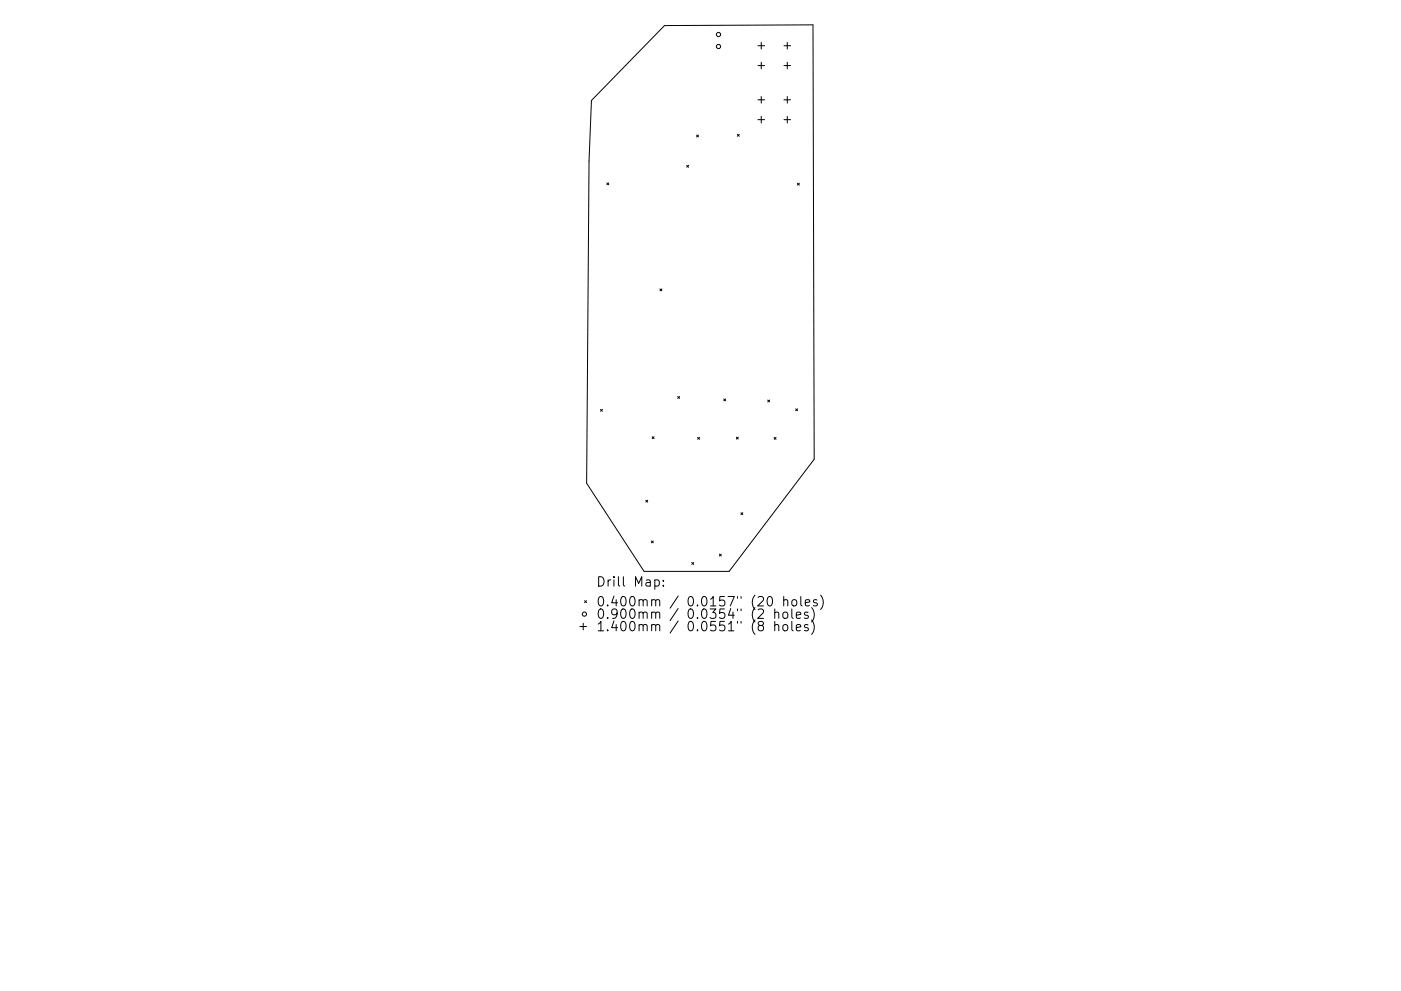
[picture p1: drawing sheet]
<svg xmlns="http://www.w3.org/2000/svg" width="297mm" height="210mm" viewBox="0 0 297 210" stroke-linecap="round" stroke-linejoin="round" font-family="sans-serif">
<defs><g id="words">
<g font-size="2.8">
<text x="126.4" y="124.5">Drill Map:</text>
<text x="126.4" y="128.7">0.400mm / 0.0157&quot; (20 holes)</text>
<text x="126.4" y="131.3">0.900mm / 0.0354&quot; (2 holes)</text>
<text x="126.4" y="133.9">1.400mm / 0.0551&quot; (8 holes)</text>
</g>
</g></defs>
<g fill="none" stroke="#000" stroke-width=".21">
<path d="M140.9 5.4l31.5-.1 .2 92.1-18 23.8h-18l-12.2-18.7 .5-68.3 .5-12.9zM160.7 9.7h1.4M160.7 13.9h1.4M161.4 9v1.4M161.4 13.2v1.4M166.2 9.7h1.4M166.2 13.9h1.4M166.9 9v1.4M166.9 13.2v1.4M128.7 38.8l.4 .4M129.1 38.8l-.4 .4M145.6 35.1l.4 .4"/>
<path d="M146 35.1l-.4 .4M147.7 28.7l.4 .4M148.1 28.7l-.4 .4M156.3 28.5l.4 .4M156.7 28.5l-.4 .4M160.7 21.2h1.4M160.7 25.4h1.4M161.4 20.5v1.4M161.4 24.7v1.4M166.2 21.2h1.4M166.2 25.4h1.4M166.9 20.5v1.4"/>
<path d="M166.9 24.7v1.4M169.1 38.9l.4 .4M169.5 38.9l-.4 .4M139.9 61.3l.4 .4M140.3 61.3l-.4 .4M127.3 86.9l.4 .4M127.7 86.9l-.4 .4M138.3 92.7l.4 .4M138.7 92.7l-.4 .4M143.7 84.1l.4 .4M144.1 84.1l-.4 .4M147.9 92.8l.4 .4"/>
<path d="M148.3 92.8l-.4 .4M153.5 84.6l.4 .4M153.9 84.6l-.4 .4M156.1 92.8l.4 .4M156.5 92.8l-.4 .4M162.8 84.9l.4 .4M163.2 84.9l-.4 .4M164.1 92.8l.4 .4M164.5 92.8l-.4 .4M168.7 86.7l.4 .4M169.1 86.7l-.4 .4M136.9 106.1l.4 .4"/>
<path d="M137.3 106.1l-.4 .4M138.1 114.8l.4 .4M138.5 114.8l-.4 .4M146.7 119.3l.4 .4M147.1 119.3l-.4 .4M152.5 117.6l.4 .4M152.9 117.6l-.4 .4M157.1 108.8l.4 .4M157.5 108.8l-.4 .4M122.9 132.9h1.5M123.7 132.2v1.4M124 127.5l.4 .4"/>
<path d="M124.4 127.5l-.4 .4M138.8 123.1l.6-.1 .4 .4v.6l-.2 .3h-.8M140.6 124.2v.2M140.6 123.1v.2M162.8 126.7l.5-.1a1.25 1.25 0 0 1 0 2l-.4-.1-.2-.3-.1-.9zM164.3 130.1a.5 .5 0 0 1 .8 0v1.1M164.3 132.7a.5 .5 0 0 1 .8 .1v1M164.3 129.2v2M164.3 131.8v2M166.1 130.1a.54 .54 0 0 1 .5-.2 .54 .54 0 0 1 .4 .3v.6a.54 .54 0 0 1-.5 .4 .54 .54 0 0 1-.5-.4zM166.1 132.7a.54 .54 0 0 1 .5-.2 .54 .54 0 0 1 .4 .4v.6a.54 .54 0 0 1-.5 .4 .54 .54 0 0 1-.5-.4zM166.2 127.4l.3-.2 .4 .1 .1 1.3"/>
<path d="M166.2 126.6v2M167.9 129.2v1.7l.3 .3M167.9 131.8v1.8l.3 .2M168.1 127.3l.2-.1a.54 .54 0 0 1 .6 .4v.6a.54 .54 0 0 1-.5 .4 .54 .54 0 0 1-.5-.4v-.6zM168.8 130.5l1-.2-.1-.3-.6-.1-.3 .2 .1 1h.8M168.8 133.2l1-.2-.1-.4-.6-.1-.3 .3 .1 .9h.8M169.8 126.6v1.7l.3 .3M170.7 127.9l1-.2-.1-.4-.6-.1-.3 .3 .1 1h.8M171.3 130l-.5-.1-.3 .2 .1 .3 .7 .2v.5h-.8M171.3 132.6l-.5-.1-.3 .3 .1 .3 .7 .2v.4h-.8M172.1 128.9a2.29 2.29 0 0 1 0 3.1M172.1 131.6a2.29 2.29 0 0 1 0 3"/>
<path d="M173.2 127.3l-.5-.1-.2 .3v.3l.7 .2v.5h-.7M174 126.3a2.29 2.29 0 0 1 0 3"/>
<circle cx="152.3" cy="7.3" r=".45"/>
<circle cx="152.3" cy="9.9" r=".45"/>
<circle cx="123.9" cy="130.3" r=".45"/>
</g>
<use href="#words"/>
</svg>
